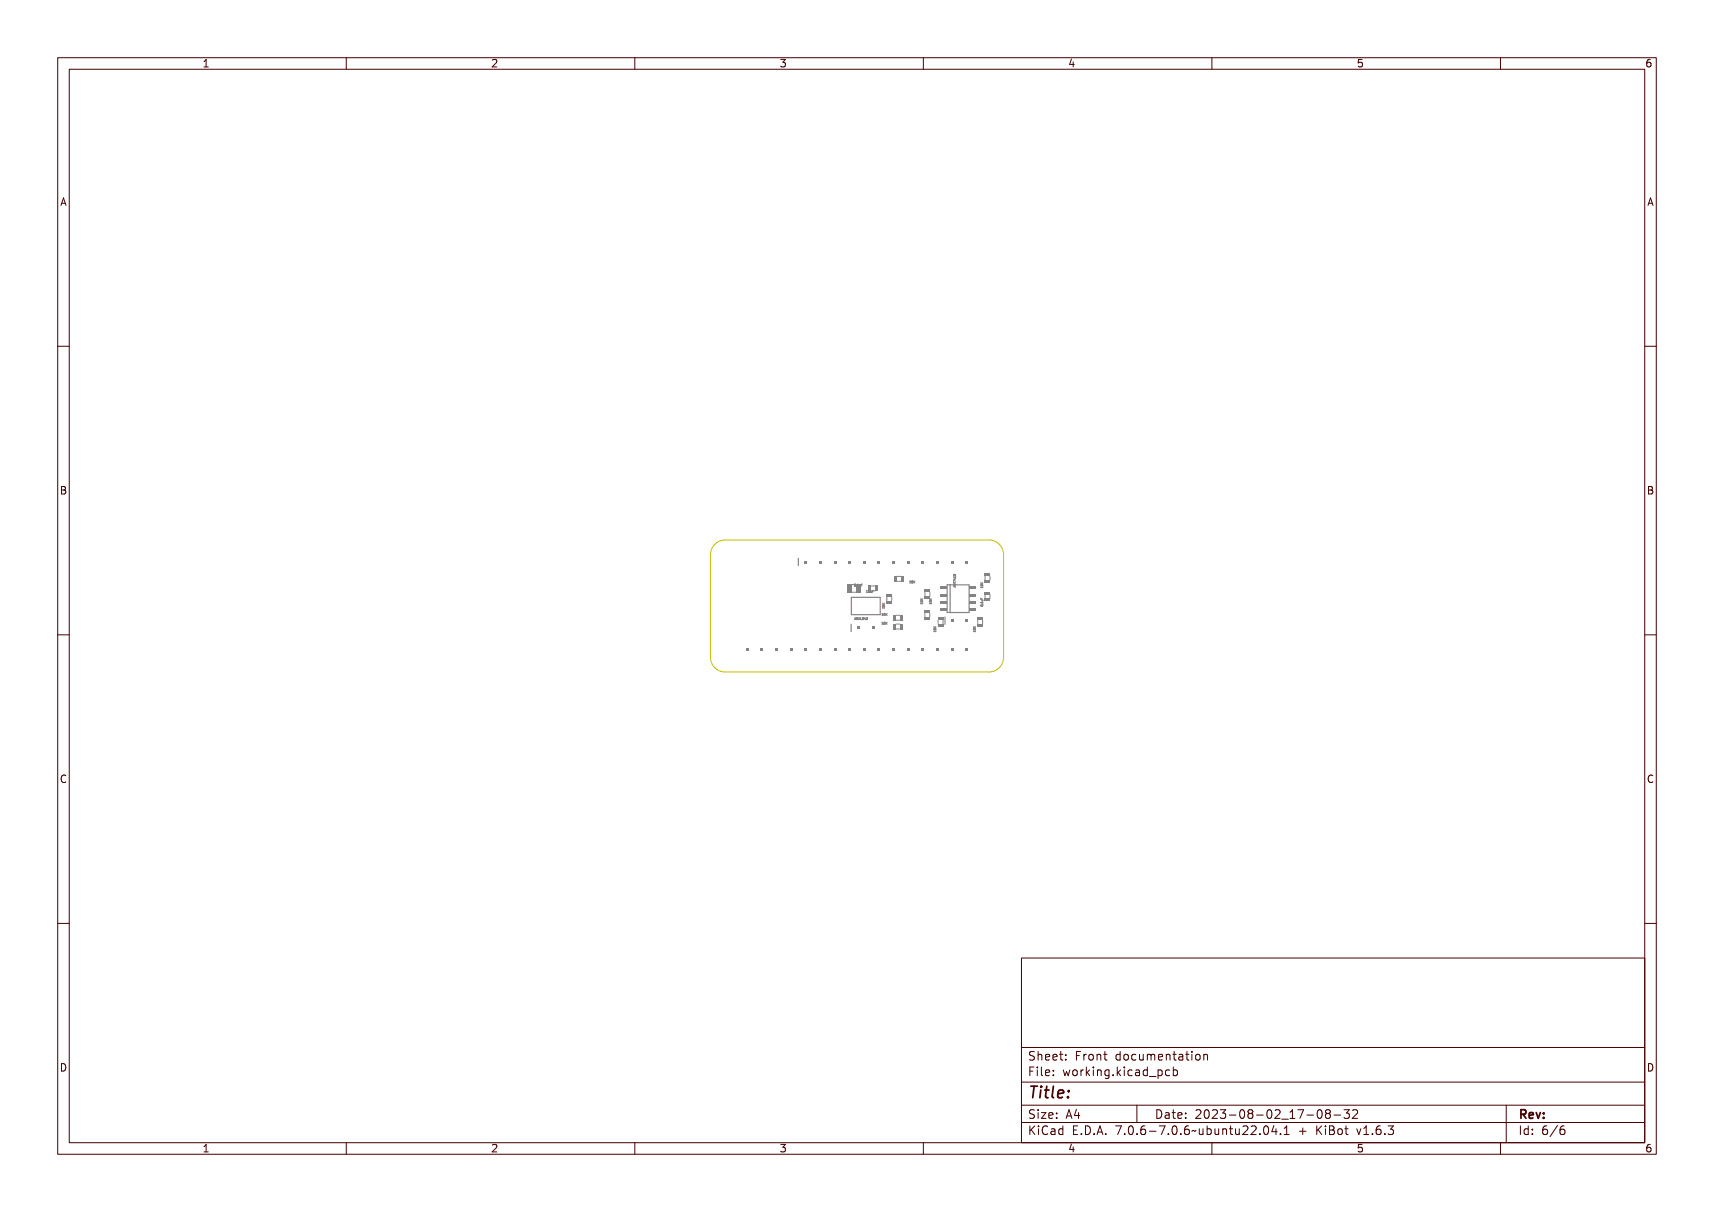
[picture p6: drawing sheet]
<svg xmlns="http://www.w3.org/2000/svg" width="297mm" height="210mm" viewBox="0 0 297 210" stroke-linecap="round" stroke-linejoin="round" font-family="sans-serif">
<defs><g id="words">
<text font-size="2.7" fill="#480000" x="178" y="190.3">Title:</text>
<g font-size="2" fill="#480000">
<text x="178" y="183.7">Sheet: Front documentation</text>
<text x="178" y="186.5">File: working.kicad_pcb</text>
<text x="178" y="193.9">Size: A4</text>
<text x="178" y="196.6">KiCad E.D.A. 7.0.6-7.0.6~ubuntu22.04.1 + KiBot v1.6.3</text>
<text x="200" y="193.9">Date: 2023-08-02_17-08-32</text>
<text x="263" y="196.6">Id: 6/6</text>
<text x="263" y="193.9">Rev:</text>
</g>
<g font-size="1.7" fill="#480000">
<text x="35" y="11.7">1</text>
<text x="85" y="11.7">2</text>
<text x="135" y="11.7">3</text>
<text x="185" y="11.7">4</text>
<text x="235" y="11.7">5</text>
<text x="285" y="11.7">6</text>
<text x="10.5" y="35.7">A</text>
<text x="285.5" y="35.7">A</text>
<text x="10.5" y="85.6">B</text>
<text x="285.5" y="85.6">B</text>
<text x="10.5" y="135.7">C</text>
<text x="285.5" y="135.7">C</text>
<text x="10.5" y="185.6">D</text>
<text x="285.5" y="185.6">D</text>
<text x="35" y="199.7">1</text>
<text x="85" y="199.7">2</text>
<text x="135" y="199.7">3</text>
<text x="185" y="199.7">4</text>
<text x="235" y="199.7">5</text>
<text x="285" y="199.7">6</text>
</g>
<g font-size=".5" fill="#848484">
<text x="148.1" y="101.6">0.1uF</text>
<text x="157.5" y="101.1">10K</text>
<text x="165.6" y="101.8" transform="rotate(-90 165.6 101.8)">ADT7410</text>
<text x="170.3" y="102" transform="rotate(-90 170.3 102)">10K</text>
<text x="148" y="107.4">ADXL343</text>
<text x="150" y="102.7">10uF</text>
<text x="153" y="106.6">10K</text>
<text x="153.3" y="105.5" transform="rotate(-90 153.3 105.5)">10K</text>
<text x="159.9" y="104.8" transform="rotate(-90 159.9 104.8)">10K</text>
<text x="161.5" y="104.8" transform="rotate(-90 161.5 104.8)">10K</text>
<text x="170.3" y="105.1" transform="rotate(-90 170.3 105.1)">0.1uF</text>
<text x="153" y="108.2">10K</text>
<text x="162.2" y="109.6" transform="rotate(-90 162.2 109.6)">10K</text>
<text x="169.1" y="109.6" transform="rotate(-90 169.1 109.6)">10K</text>
</g>
</g></defs>
<g fill="none" stroke="#848484" stroke-width=".17">
<path d="M165.3 99.7l.1-.2 .2 .1v.1M165.3 99.9h.3zM148.1 107.1l.2 .3-.1-.1-.2 .1zM148.1 107.1l.1 .2h-.1zM148.2 101.2l.1 .1-.1 .2zM148.3 107.1a.18 .18 0 0 1 .2 .1 .18 .18 0 0 1-.2 .2zM148.4 107.1l.1 .1-.1 .2zM148.5 101.5v.1zM148.6 107.1l.1 .1 .2-.1-.1 .1 .1 .2-.2-.1-.1 .1 .1-.2zM148.7 101.2h.1l.1 .4h-.2zM148.9 107.1l.1 .3h.1h-.2zM149 101.3l.1 .2 .1-.2v.3l-.2-.1z"/>
<path d="M149.2 107.1h.2l-.1 .3h-.1l.2-.1-.1-.1 .1-.1zM149.3 101.2h.2h-.2l.2 .1-.2 .1v.2zM149.6 107.1l.1 .3-.2-.1zM149.6 107.1v.2h-.1zM149.8 107.1h.2l-.1 .3h-.1l.2-.1-.2-.1 .1-.1zM150.1 102.4h.1l.1 .3h-.2zM150.1 107h.2l-.1 .1 .1 .2-.2 .1M150.4 102.4l.1 .1v.2zM150.7 102.5l.1 .2 .1-.2v.2h-.2zM151 102.4h.2h-.2l.2 .1h-.2v.2zM151.2 102.3h.1M152.8 106.7h.2"/>
<path d="M152.8 108.2h.2M152.9 106.4h-.1M152.9 107.9h-.1M153 105.3h.3v.1l-.3 .1zM153 104.6l.1 .2 .2-.2-.2 .2 .2 .1h-.3l.1-.1zM153 105l.3 .1zM153 106.3h.1l.1 .3h-.2zM153 107.8h.1l.1 .4h-.2zM153.4 106.3l.1 .1-.1 .2zM153.4 107.9h.1l-.1 .2zM153.6 106.3v.1l.2-.1-.1 .1 .1 .2-.1-.1-.1 .1zM153.6 107.8v.2l.2-.2-.1 .2 .1 .2-.1-.2-.1 .2z"/>
<path d="M157.6 100.7h.1l.1 .4h-.2zM157.9 100.8h.1v.2zM158.1 100.7l.1 .2 .2-.2-.1 .2 .1 .2-.2-.2-.1 .2zM159.6 104.6l.3-.1v.2h-.3zM159.6 103.9l.1 .1 .2-.1-.1 .2h.1h-.3h.1zM159.6 104.3h.3zM161.1 104.6l.4-.1v.2h-.4zM161.1 103.9l.1 .1 .3-.1-.2 .2h.2h-.4h.2zM161.1 104.3h.3zM161.9 109.4l.3-.1v.2h-.3zM161.9 108.7l.1 .1 .2-.1-.2 .2 .2 .1h-.3l.1-.1zM161.9 109.1h.3z"/>
<path d="M165.3 101.7l.3-.2v.1v.2zM165.3 101l.3 .1h-.3v.1zM165.3 100.7l.3 .2-.3-.2v.2zM165.3 100.4l.3 .1-.1 .1zM165.3 100.2l.3-.1v.2h-.3zM165.3 101.7l.2-.1v.1zM165.3 101.3h.3v.2h-.3zM165.3 100.5h.2v.1zM165.4 101.3l.2 .2h-.3zM168.7 109.4l.4-.1v.2h-.4zM168.7 108.7l.2 .1 .2-.1-.2 .2 .2 .1h-.4l.2-.1zM168.8 109.1h.2z"/>
<path d="M170 101.8l.3-.1v.2h-.3zM170 101.1l.1 .1 .2-.1-.1 .2h.1h-.3h.1zM170 104.4l.3-.1v.2h-.3zM170 103.7v.2l.2-.2v.2h.1h-.3zM170 101.5h.3zM170 105h.3zM170.1 104h.2v.2h-.2l.2-.1zM170.3 104.7h.1"/>
<circle cx="165.5" cy="100" r=".17"/>
<circle cx="165.5" cy="99.9" r=".03"/>
<circle cx="148.2" cy="101.4" r=".17"/>
<circle cx="148.2" cy="101.4" r=".03"/>
<circle cx="150.4" cy="102.5" r=".17"/>
<circle cx="150.5" cy="102.5" r=".03"/>
<circle cx="153.1" cy="105.1" r=".17"/>
<circle cx="153.1" cy="105.1" r=".03"/>
<circle cx="153.4" cy="106.4" r=".17"/>
<circle cx="153.4" cy="108" r=".17"/>
<circle cx="153.4" cy="108" r=".03"/>
<circle cx="153.4" cy="106.5" r=".03"/>
<circle cx="157.9" cy="100.9" r=".17"/>
<circle cx="158" cy="100.9" r=".03"/>
<circle cx="159.7" cy="104.3" r=".17"/>
<circle cx="159.8" cy="104.3" r=".03"/>
<circle cx="161.3" cy="104.3" r=".17"/>
<circle cx="161.3" cy="104.3" r=".03"/>
<circle cx="162" cy="109.2" r=".17"/>
<circle cx="162" cy="109.1" r=".03"/>
<circle cx="168.9" cy="109.2" r=".17"/>
<circle cx="168.9" cy="109.1" r=".03"/>
<circle cx="170.2" cy="101.5" r=".17"/>
<circle cx="170.2" cy="105" r=".17"/>
<circle cx="170.2" cy="101.5" r=".03"/>
<circle cx="170.2" cy="105" r=".03"/>
</g>
<path d="M163.7 106.9v1.3" fill="none" stroke="#848484" stroke-width=".2"/>
<g fill="#848484">
<path d="M164.8 107.3h.5v.5h-.5z" fill-rule="evenodd"/>
<path d="M167.3 107.3h.5v.5h-.5z" fill-rule="evenodd"/>
</g>
<path d="M147.5 108.2v1.2" fill="none" stroke="#848484" stroke-width=".2"/>
<g fill="#848484">
<path d="M148.5 108.6h.5v.5h-.5z" fill-rule="evenodd"/>
<path d="M151 108.6h.5v.5h-.5z" fill-rule="evenodd"/>
</g>
<path d="M153.7 103.4v.7M154.5 103.4v.7" fill="none" stroke="#848484" stroke-width=".17"/>
<g fill="#848484">
<path d="M153.6 102.9h1v.5h-1z" fill-rule="evenodd"/>
<path d="M153.6 104.1h1v.5h-1z" fill-rule="evenodd"/>
</g>
<path d="M155.4 99.9h.7M155.4 100.7h.7" fill="none" stroke="#848484" stroke-width=".17"/>
<g fill="#848484">
<path d="M154.9 99.8h.5v1h-.5z" fill-rule="evenodd"/>
<path d="M156.1 99.8h.5v1h-.5z" fill-rule="evenodd"/>
<path d="M167.3 112.4h.5v.5h-.5z" fill-rule="evenodd"/>
<path d="M164.8 112.4h.5v.5h-.5z" fill-rule="evenodd"/>
<path d="M162.2 112.4h.5v.5h-.5z" fill-rule="evenodd"/>
<path d="M159.7 112.4h.5v.5h-.5z" fill-rule="evenodd"/>
<path d="M157.1 112.4h.5v.5h-.5z" fill-rule="evenodd"/>
<path d="M154.6 112.4h.5v.5h-.5z" fill-rule="evenodd"/>
<path d="M152.1 112.4h.5v.5h-.5z" fill-rule="evenodd"/>
<path d="M149.5 112.4h.5v.5h-.5z" fill-rule="evenodd"/>
<path d="M147 112.4h.5v.5h-.5z" fill-rule="evenodd"/>
<path d="M144.4 112.4h.5v.5h-.5z" fill-rule="evenodd"/>
<path d="M141.9 112.4h.5v.5h-.5z" fill-rule="evenodd"/>
<path d="M139.4 112.4h.5v.5h-.5z" fill-rule="evenodd"/>
<path d="M136.8 112.4h.5v.5h-.5z" fill-rule="evenodd"/>
<path d="M134.3 112.4h.5v.5h-.5z" fill-rule="evenodd"/>
<path d="M131.7 112.4h.5v.5h-.5z" fill-rule="evenodd"/>
<path d="M129.2 112.4h.5v.5h-.5z" fill-rule="evenodd"/>
</g>
<path d="M150.9 102.4h.8M150.9 101.5h.8" fill="none" stroke="#848484" stroke-width=".17"/>
<g fill="#848484">
<path d="M151.6 101.5h.5v.9h-.5z" fill-rule="evenodd"/>
<path d="M150.5 101.5h.5v.9h-.5z" fill-rule="evenodd"/>
</g>
<path d="M160.3 106.2v.7M161.1 106.2v.7" fill="none" stroke="#848484" stroke-width=".17"/>
<g fill="#848484">
<path d="M160.2 106.9h1v.5h-1z" fill-rule="evenodd"/>
<path d="M160.2 105.7h1v.5h-1z" fill-rule="evenodd"/>
</g>
<path d="M160.3 102.6v.7M161.1 102.6v.7" fill="none" stroke="#848484" stroke-width=".17"/>
<g fill="#848484">
<path d="M160.2 102.1h1v.5h-1z" fill-rule="evenodd"/>
<path d="M160.2 103.3h1v.5h-1z" fill-rule="evenodd"/>
</g>
<path d="M169.4 107.4v.8M170.3 107.4v.8" fill="none" stroke="#848484" stroke-width=".17"/>
<g fill="#848484">
<path d="M169.4 107h.9v.5h-.9z" fill-rule="evenodd"/>
<path d="M169.4 108.1h.9v.5h-.9z" fill-rule="evenodd"/>
</g>
<path d="M164.1 101.3h3.8v4.8h-3.8zM164.6 101.3v4.8" fill="none" stroke="#848484" stroke-width=".2"/>
<g fill="#848484">
<path d="M168 101.6h1.1v.5h-1.1z" fill-rule="evenodd"/>
<path d="M162.9 101.6h1.1v.5h-1.1z" fill-rule="evenodd"/>
<path d="M168 102.9h1.1v.4h-1.1z" fill-rule="evenodd"/>
<path d="M162.9 102.9h1.1v.4h-1.1z" fill-rule="evenodd"/>
<path d="M168 104.1h1.1v.5h-1.1z" fill-rule="evenodd"/>
<path d="M162.9 104.1h1.1v.5h-1.1z" fill-rule="evenodd"/>
<path d="M168 105.4h1.1v.5h-1.1z" fill-rule="evenodd"/>
<path d="M162.9 105.4h1.1v.5h-1.1z" fill-rule="evenodd"/>
</g>
<path d="M155.3 107.5h.7M155.3 106.6h.7" fill="none" stroke="#848484" stroke-width=".17"/>
<g fill="#848484">
<path d="M156 106.6h.5v.9h-.5z" fill-rule="evenodd"/>
<path d="M154.8 106.6h.5v.9h-.5z" fill-rule="evenodd"/>
</g>
<path d="M170.7 99.8v.7M171.5 99.8v.7" fill="none" stroke="#848484" stroke-width=".17"/>
<g fill="#848484">
<path d="M170.6 99.3h1v.5h-1z" fill-rule="evenodd"/>
<path d="M170.6 100.5h1v.5h-1z" fill-rule="evenodd"/>
</g>
<path d="M155.3 109h.7M155.3 108.1h.7" fill="none" stroke="#848484" stroke-width=".17"/>
<g fill="#848484">
<path d="M156 108.1h.5v.9h-.5z" fill-rule="evenodd"/>
<path d="M154.8 108.1h.5v.9h-.5z" fill-rule="evenodd"/>
</g>
<path d="M147.6 101.3h.8M147.6 102.6h.8" fill="none" stroke="#848484" stroke-width=".17"/>
<g fill="#848484">
<path d="M146.9 101.2h.8v1.5h-.8z" fill-rule="evenodd"/>
<path d="M148.3 101.2h.8v1.5h-.8z" fill-rule="evenodd"/>
</g>
<path d="M162.6 107.4v.8M163.4 107.4v.8" fill="none" stroke="#848484" stroke-width=".17"/>
<g fill="#848484">
<path d="M162.5 107h1v.5h-1z" fill-rule="evenodd"/>
<path d="M162.5 108.1h1v.5h-1z" fill-rule="evenodd"/>
</g>
<path d="M170.7 103v.7M171.5 103v.7" fill="none" stroke="#848484" stroke-width=".17"/>
<g fill="#848484">
<path d="M170.6 102.5h1v.5h-1z" fill-rule="evenodd"/>
<path d="M170.6 103.7h1v.5h-1z" fill-rule="evenodd"/>
</g>
<path d="M138.3 96.7v1.3" fill="none" stroke="#848484" stroke-width=".2"/>
<g fill="#848484">
<path d="M139.4 97.1h.5v.5h-.5z" fill-rule="evenodd"/>
<path d="M141.9 97.1h.5v.5h-.5z" fill-rule="evenodd"/>
<path d="M144.4 97.1h.5v.5h-.5z" fill-rule="evenodd"/>
<path d="M147 97.1h.5v.5h-.5z" fill-rule="evenodd"/>
<path d="M149.5 97.1h.5v.5h-.5z" fill-rule="evenodd"/>
<path d="M152.1 97.1h.5v.5h-.5z" fill-rule="evenodd"/>
<path d="M154.6 97.1h.5v.5h-.5z" fill-rule="evenodd"/>
<path d="M157.1 97.1h.5v.5h-.5z" fill-rule="evenodd"/>
<path d="M159.7 97.1h.5v.5h-.5z" fill-rule="evenodd"/>
<path d="M162.2 97.1h.5v.5h-.5z" fill-rule="evenodd"/>
<path d="M164.8 97.1h.5v.5h-.5z" fill-rule="evenodd"/>
<path d="M167.3 97.1h.5v.5h-.5z" fill-rule="evenodd"/>
</g>
<path d="M147.5 103.5h5v3h-5z" fill="none" stroke="#848484" stroke-width=".2"/>
<path d="M124.1 94.1l1-.5h.5h45.8a2.54 2.54 0 0 1 2.5 2.5v17.8a2.54 2.54 0 0 1-2.5 2.5h-45.8a2.54 2.54 0 0 1-2.5-2.5v-17.8a2.54 2.54 0 0 1 1-2z" fill="none" stroke="#c2c200" stroke-width=".17"/>
<g fill="none" stroke="#480000" stroke-width=".17">
<path d="M10 10h277v190h-277zM12 12h273v186h-273zM60 10v2M110 10v2M160 10v2M210 10v2M260 10v2M10 60h2M285 60h2M10 110h2M285 110h2M10 160h2"/>
<path d="M285 160h2M177 166h108v32h-108zM60 198v2M110 198v2M160 198v2M177 181.5h108M177 187.5h108M177 191.5h108M177 194.5h108M178.1 195.2h.2v.6l.6-.6h.3l-.6 .6 .6 .8h-.2l-.5-.7-.2 .2v.5h-.2zM178.2 185h.9v.2h-.7v.4h.6v.2h-.6v.7h-.2zM178.3 182.4l.5-.1h.2v.2a.31 .31 0 0 0-.5-.1 .31 .31 0 0 0 0 .5 .5 .5 0 0 1 .6 .6 .5 .5 0 0 1-.8 .2l-.1-.2a.34 .34 0 0 0 .4 .1 .34 .34 0 0 0 .1-.5 .47 .47 0 0 1-.5-.2 .47 .47 0 0 1 .1-.5z"/>
<path d="M178.3 192.5l.5-.1h.2v.2a.31 .31 0 0 0-.5-.1 .31 .31 0 0 0 0 .5 .5 .5 0 0 1 .6 .6 .5 .5 0 0 1-.8 .2l-.1-.2a.34 .34 0 0 0 .4 .1 .34 .34 0 0 0 .1-.5 .47 .47 0 0 1-.5-.2 .47 .47 0 0 1 .1-.5zM179.4 182.2h.2v.6a.35 .35 0 0 1 .4-.1 .35 .35 0 0 1 .2 .4v.6h-.2v-.8h-.4v.8h-.2zM179.5 185.4h.4v.9h.4v.2h-.9v-.2h.3v-.8h-.2zM179.5 192.8h.4v.9h.4v.1h-.9v-.1h.3v-.8h-.2zM179.5 195.6h.4v.9h.4v.1h-.9v-.1h.3v-.8h-.2zM179.7 184.9h.2v.3h-.2zM179.7 192.3h.2v.3h-.2zM179.7 195.1h.2v.3h-.2zM180.6 184.9h.4v1.3l.4 .1v.2l-.5-.2v-1.2h-.3zM180.6 192.8h.8v.1l-.6 .8h.6v.1h-.8v-.1l.6-.8h-.6zM180.7 182.8a.49 .49 0 0 1 .6-.1 .49 .49 0 0 1 .2 .5h-.8a.42 .42 0 0 0 .3 .4 .42 .42 0 0 0 .4-.1v.2a.6 .6 0 0 1-.8-.1 .6 .6 0 0 1 .1-.8zM180.7 195.4l.5-.2h.3v.2a.43 .43 0 0 0-.6 0 .43 .43 0 0 0-.2 .5 .43 .43 0 0 0 .2 .5 .43 .43 0 0 0 .6 0v.2a.66 .66 0 0 1-.8-.1 .66 .66 0 0 1-.1-.8z"/>
<path d="M180.8 182.9l.4-.1 .1 .3h-.6zM181.8 195.6h.2a.45 .45 0 0 1 .5 0 .45 .45 0 0 1 .1 .4v.6h-.1v-.1a.38 .38 0 0 1-.5 .2 .38 .38 0 0 1-.2-.5 .38 .38 0 0 1 .4-.2h.3a.35 .35 0 0 0-.3-.4 .35 .35 0 0 0-.4 .2zM181.9 182.8a.49 .49 0 0 1 .6-.1 .49 .49 0 0 1 .2 .5h-.8a.42 .42 0 0 0 .3 .4 .42 .42 0 0 0 .5-.1v.2a.6 .6 0 0 1-.9-.1 .6 .6 0 0 1 .1-.8zM181.9 185.5a.49 .49 0 0 1 .6-.1 .49 .49 0 0 1 .2 .5h-.8a.42 .42 0 0 0 .3 .4 .42 .42 0 0 0 .5-.1v.2a.6 .6 0 0 1-.9-.1 .6 .6 0 0 1 .1-.8zM181.9 192.9a.49 .49 0 0 1 .6-.1 .49 .49 0 0 1 .2 .5h-.8a.42 .42 0 0 0 .3 .4 .42 .42 0 0 0 .5-.1v.2a.6 .6 0 0 1-.9-.1 .6 .6 0 0 1 .1-.8zM182 196.2l.5-.1a.31 .31 0 0 1-.2 .4 .31 .31 0 0 1-.4-.1zM182 182.9l.4-.1 .1 .3h-.6zM182 185.6l.4-.1 .1 .3h-.6zM182 193l.4-.1 .1 .3h-.6zM183 195.7l.4-.2 .2 .2v-.6h.2v1.5h-.2v-.1a.42 .42 0 0 1-.5 .1 .42 .42 0 0 1-.2-.5zM183.2 195.8l.1-.1a.4 .4 0 0 1 .3 .4 .4 .4 0 0 1-.3 .4l-.2-.2zM183.2 182.3h.2v.4h.4v.1h-.4l.1 .8h.3v.1h-.2a.3 .3 0 0 1-.4-.3v-.6h-.3v-.1h.3z"/>
<path d="M183.3 185.4h.2v.3h-.2zM183.3 186.2h.2v.3h-.2zM183.3 192.8h.2v.3h-.2zM183.3 193.6h.2v.2h-.2zM184.5 182.7h.2v.3h-.2zM184.5 183.5h.2v.2h-.2zM185.2 185.4h.2l.2 .8 .1-.5h.2l.2 .5 .1-.8h.2l-.2 1.1h-.2l-.2-.7-.2 .7h-.1zM185.4 195.2h.9v.2h-.7v.4h.6v.2h-.6v.5h.7v.1h-.9zM185.7 192.4h.2l.5 1.4h-.2l-.1-.3h-.5l-.1 .3h-.2zM185.8 192.6l.2 .7h-.4zM186.6 182.3h.9v.2h-.7v.4h.6v.2h-.6v.6h-.2zM186.7 185.5a.52 .52 0 0 1 .8 .4 .52 .52 0 0 1-.8 .4l-.1-.4z"/>
<path d="M186.8 185.6l.1-.1a.39 .39 0 0 1 .4 .4 .39 .39 0 0 1-.4 .4l-.1-.2zM186.9 196.4h.2v.2h-.2zM187.1 192.4h.2v.9h.2v.2h-.2v.3h-.2v-.3h-.6v-.2zM187.1 192.6v.7h-.4zM187.8 195.2a.76 .76 0 0 1 .9 .7 .76 .76 0 0 1-.9 .7zM188 195.4a.57 .57 0 0 1 .5 .5 .57 .57 0 0 1-.5 .6zM188 182.7h.2v.2a.3 .3 0 0 1 .3-.3 .3 .3 0 0 1 .3 .3 .37 .37 0 0 0-.5-.1 .37 .37 0 0 0-.1 .4v.5h-.2zM188 185.4h.2v.2a.3 .3 0 0 1 .3-.3 .3 .3 0 0 1 .3 .3 .37 .37 0 0 0-.5-.1 .37 .37 0 0 0-.1 .4v.6h-.2zM189.1 184.9h.1v.9l.5-.4h.2l-.4 .4 .5 .7h-.2l-.4-.6-.2 .1v.5h-.1zM189.1 182.8a.52 .52 0 0 1 .8 .4 .52 .52 0 0 1-.8 .4l-.1-.4zM189.2 182.9l.1-.1a.39 .39 0 0 1 .4 .4 .39 .39 0 0 1-.4 .4l-.1-.2zM189.3 196.4h.3v.2h-.3z"/>
<path d="M190.2 182.7h.2v.1a.35 .35 0 0 1 .4-.1 .35 .35 0 0 1 .3 .4v.6h-.2l-.1-.8h-.3l-.1 .8h-.2zM190.3 185.4h.4v.9h.4v.2h-.9v-.2h.4v-.8h-.3zM190.5 195.2h.3l.4 1.4h-.2l-.1-.3h-.5l-.1 .3h-.2zM190.6 184.9h.1v.3h-.1zM190.6 195.4l.2 .7h-.4zM191.4 185.4h.2v.1a.35 .35 0 0 1 .4-.1 .35 .35 0 0 1 .3 .4v.7h-.2l-.1-.9h-.3l-.1 .9h-.2zM191.7 182.3h.1v.4h.4v.1h-.4l.1 .8h.3v.1h-.2a.3 .3 0 0 1-.3-.3v-.6h-.3v-.1h.3zM191.7 196.4h.3v.2h-.3zM192.7 185.5l.3-.2 .3 .2v-.1h.2v1a.53 .53 0 0 1-.8 .4v-.2a.36 .36 0 0 0 .4 .1 .36 .36 0 0 0 .2-.4l-.1 .1a.53 .53 0 0 1-.7-.3 .53 .53 0 0 1 .2-.6zM192.8 185.6l.1-.1a.39 .39 0 0 1 .4 .4 .39 .39 0 0 1-.4 .4l-.1-.2zM193.8 195.2h.9l-.5 1.4h-.2l.5-1.2h-.7zM193.9 182.8l.3-.2 .3 .2v-.6h.2v1.5h-.2v-.1a.42 .42 0 0 1-.6 .1 .42 .42 0 0 1-.1-.5z"/>
<path d="M194.1 182.8a.4 .4 0 0 1 .4 .4 .4 .4 0 0 1-.4 .4l-.2-.4zM194.1 186.2h.3v.3h-.3zM195.1 184.9h.2v.9l.4-.4h.3l-.5 .4 .5 .7h-.2l-.4-.6-.1 .1v.5h-.2zM195.1 182.8a.52 .52 0 0 1 .8 .4 .52 .52 0 0 1-.8 .4l-.1-.4zM195.2 182.9l.1-.1a.39 .39 0 0 1 .4 .4 .39 .39 0 0 1-.4 .4l-.1-.2zM195.3 196.4h.3v.2h-.3zM196.3 185.4h.5v.9h.3v.2h-.9v-.2h.4v-.8h-.3zM196.3 195.4a.5 .5 0 0 1 .7-.1 .5 .5 0 0 1 .1 .6 .52 .52 0 0 1-.4 .8 .52 .52 0 0 1-.5-.8zM196.4 182.8a.39 .39 0 0 1 .4-.2 .39 .39 0 0 1 .3 .3 .4 .4 0 0 0-.6 0 .4 .4 0 0 0 0 .6 .4 .4 0 0 0 .6 0 .41 .41 0 0 1-.4 .3 .41 .41 0 0 1-.4-.3v-.5zM196.5 195.4a.57 .57 0 0 1 .4 .9l-.3 .2a.86 .86 0 0 1-.1-1.1zM196.6 184.9h.2v.3h-.2zM197 191.5v3"/>
<path d="M197.4 182.7h.2v.8l.2 .1 .3-.2v-.7h.2v1h-.2v-.1a.35 .35 0 0 1-.4 .2 .35 .35 0 0 1-.3-.5zM197.6 185.5a.39 .39 0 0 1 .4-.2 .39 .39 0 0 1 .3 .3 .4 .4 0 0 0-.6 0 .4 .4 0 0 0 0 .6 .4 .4 0 0 0 .6 0 .41 .41 0 0 1-.4 .3 .41 .41 0 0 1-.4-.3v-.5zM197.7 196.4h.3v.2h-.3zM198.6 182.7h.1l.2-.1a.22 .22 0 0 0 .2 .2 .22 .22 0 0 0 .2-.2l.2 .3 .1 .8h-.2v-.8l-.1-.1-.2 .1v.8h-.1v-.8l-.2-.1-.1 .1v.8h-.1zM198.7 185.4h.1a.45 .45 0 0 1 .5 0 .45 .45 0 0 1 .2 .4v.7h-.2v-.2a.38 .38 0 0 1-.5 .2 .38 .38 0 0 1-.2-.5 .38 .38 0 0 1 .5-.2h.2a.35 .35 0 0 0-.3-.4 .35 .35 0 0 0-.3 .2zM198.7 195.4l.5-.2h.2v.2a.43 .43 0 0 0-.5 0 .43 .43 0 0 0-.1 .5 .48 .48 0 0 1 .7 0 .48 .48 0 0 1-.1 .7 .48 .48 0 0 1-.7-.1l-.1-.6zM198.8 186l.5-.1a.31 .31 0 0 1-.1 .4 .31 .31 0 0 1-.4-.1zM198.9 195.9a.29 .29 0 0 1 .4 .1 .29 .29 0 0 1-.1 .4 .29 .29 0 0 1-.4-.1zM199.9 185.5l.3-.2 .3 .2v-.6h.2v1.6h-.2v-.2a.42 .42 0 0 1-.5 .1 .42 .42 0 0 1-.2-.5zM199.9 182.8a.49 .49 0 0 1 .6-.1 .49 .49 0 0 1 .2 .5h-.7a.42 .42 0 0 0 .2 .4 .42 .42 0 0 0 .5-.1v.2a.6 .6 0 0 1-.8-.1 .6 .6 0 0 1 0-.8zM200 196h.5v.2h-.5zM200 185.6l.1-.1a.39 .39 0 0 1 .4 .4 .39 .39 0 0 1-.4 .4l-.1-.2z"/>
<path d="M200.1 182.9l.3-.1 .2 .3h-.6zM200.1 192.4a.76 .76 0 0 1 1 .7 .76 .76 0 0 1-1 .7zM200.3 192.6a.57 .57 0 0 1 .6 .5 .57 .57 0 0 1-.6 .6zM200.9 186.8l1.2 .1zM201 195.2h.9l-.5 1.4h-.2l.5-1.2h-.7zM201.1 182.7h.1v.1a.35 .35 0 0 1 .5-.1 .35 .35 0 0 1 .2 .4v.6h-.2v-.8h-.4l-.1 .8h-.1zM201.4 192.8h.2a.45 .45 0 0 1 .5 0 .45 .45 0 0 1 .1 .4v.6h-.1v-.1a.38 .38 0 0 1-.5 .2 .38 .38 0 0 1-.2-.5 .38 .38 0 0 1 .4-.2h.3a.35 .35 0 0 0-.3-.4 .35 .35 0 0 0-.4 .2zM201.6 193.4l.5-.1a.31 .31 0 0 1-.2 .4 .31 .31 0 0 1-.4-.1zM202.2 185.4h.2v.1a.46 .46 0 0 1 .6 0 .46 .46 0 0 1 .1 .6 .39 .39 0 0 1-.2 .4 .39 .39 0 0 1-.5-.2v.6h-.2zM202.5 182.3h.2v.4h.4v.1h-.4v.8h.4v.1h-.2a.3 .3 0 0 1-.4-.3v-.6h-.3v-.1h.3zM202.5 185.6l.1-.1a.4 .4 0 0 1 .4 .4 .4 .4 0 0 1-.4 .4l-.2-.2zM202.5 196.4h.3v.2h-.3z"/>
<path d="M202.8 192.4h.2v.4h.4v.1h-.4l.1 .8h.3v.1h-.2a.3 .3 0 0 1-.4-.3v-.6h-.3v-.1h.3zM203.5 182.7h.2a.45 .45 0 0 1 .4 0 .45 .45 0 0 1 .2 .4v.6h-.2v-.1a.38 .38 0 0 1-.5 .2 .38 .38 0 0 1-.2-.5 .38 .38 0 0 1 .5-.2h.2a.35 .35 0 0 0-.2-.4 .35 .35 0 0 0-.4 .2zM203.5 195.4a.5 .5 0 0 1 .7-.1 .5 .5 0 0 1 .1 .6 .52 .52 0 0 1-.4 .8 .52 .52 0 0 1-.5-.8zM203.6 185.5a.39 .39 0 0 1 .4-.2 .39 .39 0 0 1 .3 .3 .4 .4 0 0 0-.5 0 .4 .4 0 0 0 0 .6 .4 .4 0 0 0 .5 0 .41 .41 0 0 1-.4 .3 .41 .41 0 0 1-.4-.3v-.5zM203.7 183.3l.4-.1a.31 .31 0 0 1-.1 .4 .31 .31 0 0 1-.4-.1zM203.7 195.4a.57 .57 0 0 1 .4 .9l-.2 .2a.86 .86 0 0 1-.2-1.1zM203.9 192.9a.49 .49 0 0 1 .6-.1 .49 .49 0 0 1 .2 .5h-.8a.42 .42 0 0 0 .3 .4 .42 .42 0 0 0 .5-.1v.2a.6 .6 0 0 1-.9-.1 .6 .6 0 0 1 .1-.8zM204 193l.4-.1 .1 .3h-.6zM204.7 184.9h.1v.6a.45 .45 0 0 1 .7 0 .45 .45 0 0 1 0 .6 .39 .39 0 0 1-.2 .4 .39 .39 0 0 1-.5-.2v.2h-.1zM204.9 182.3h.2v.4h.4v.1h-.4v.8h.4v.1h-.2a.3 .3 0 0 1-.4-.3v-.6h-.3v-.1h.3zM204.9 185.6l.1-.1a.39 .39 0 0 1 .4 .4 .39 .39 0 0 1-.4 .4l-.1-.2zM204.9 196.4h.3v.2h-.3z"/>
<path d="M205.3 192.8h.2v.3h-.2zM205.3 193.6h.2v.2h-.2zM205.9 182.7h.5v.9h.3v.1h-.9v-.1h.4v-.8h-.3zM205.9 195.4l.5-.2h.2v.2a.43 .43 0 0 0-.5 0 .43 .43 0 0 0-.1 .5 .48 .48 0 0 1 .7 0 .48 .48 0 0 1-.1 .7 .48 .48 0 0 1-.7-.1l-.1-.6zM206.1 195.9a.29 .29 0 0 1 .4 .1 .29 .29 0 0 1-.1 .4 .29 .29 0 0 1-.4-.1zM206.2 182.2h.2v.3h-.2zM207 196l.3-.1 .5 .1 .2-.1a.38 .38 0 0 1-.7 .2l-.3 .1zM207.1 182.8a.52 .52 0 0 1 .8 .4 .52 .52 0 0 1-.8 .4l-.1-.4zM207.3 182.9l.1-.1a.39 .39 0 0 1 .4 .4 .39 .39 0 0 1-.4 .4l-.2-.2zM207.4 192.5a.53 .53 0 0 1 .8 .1 .53 .53 0 0 1-.3 .7l-.3 .4h.7v.1h-.9v-.1l.3-.4a.49 .49 0 0 0 .2-.7l-.5 .1zM208.3 182.7h.1v.1a.35 .35 0 0 1 .5-.1 .35 .35 0 0 1 .2 .4v.6h-.2v-.8h-.4l-.1 .8h-.1zM208.3 195.6h.1l.1 .8 .2 .1 .2-.2v-.7h.2v1h-.2v-.1a.35 .35 0 0 1-.4 .2 .35 .35 0 0 1-.2-.5z"/>
<path d="M208.7 192.6a.5 .5 0 0 1 .6-.1 .5 .5 0 0 1 .2 .6 .52 .52 0 0 1-.5 .8 .52 .52 0 0 1-.4-.8zM208.9 192.6a.57 .57 0 0 1 .4 .9l-.3 .2a.86 .86 0 0 1-.1-1.1zM209.5 195.1h.2v.6a.45 .45 0 0 1 .6-.1 .45 .45 0 0 1 .1 .7 .39 .39 0 0 1-.3 .4 .39 .39 0 0 1-.4-.2v.1h-.2zM209.7 195.8l.1-.1a.4 .4 0 0 1 .4 .4 .4 .4 0 0 1-.4 .4l-.1-.2zM209.8 192.5a.53 .53 0 0 1 .8 .1 .53 .53 0 0 1-.3 .7l-.3 .4h.7v.1h-.9v-.1l.3-.4a.49 .49 0 0 0 .2-.7l-.5 .1zM210 198v2M210.7 195.6h.2v.8l.2 .1 .2-.2v-.7h.2v1h-.2v-.1a.35 .35 0 0 1-.4 .2 .35 .35 0 0 1-.2-.5zM211 192.4a.46 .46 0 0 1 .6 0 .46 .46 0 0 1 .1 .6l-.1 .1a.45 .45 0 0 1 .2 .6 .45 .45 0 0 1-.6 .2l-.2-.1v-.2a.35 .35 0 0 0 .5 .1 .35 .35 0 0 0 0-.5h-.3v-.2a.28 .28 0 0 0 .4-.1 .28 .28 0 0 0 0-.3 .28 .28 0 0 0-.4 0h-.2zM211.9 195.6h.2v.1a.35 .35 0 0 1 .4-.1 .35 .35 0 0 1 .2 .4v.6h-.2v-.8h-.4v.8h-.2zM212.4 193.2h.5v.2h-.5zM213.3 195.2h.2v.4h.4v.1h-.4v.8h.4v.1h-.2a.3 .3 0 0 1-.4-.3v-.6h-.3v-.1h.3zM213.5 192.6a.5 .5 0 0 1 .6-.1 .5 .5 0 0 1 .2 .6 .52 .52 0 0 1-.5 .8 .52 .52 0 0 1-.4-.8z"/>
<path d="M213.7 192.6a.57 .57 0 0 1 .4 .9l-.3 .2a.86 .86 0 0 1-.1-1.1zM214.3 195.6h.2v.8l.2 .1 .2-.2v-.7h.2v1h-.2v-.1a.35 .35 0 0 1-.4 .2 .35 .35 0 0 1-.2-.5zM214.7 192.5a.41 .41 0 0 1 .7-.1 .41 .41 0 0 1-.2 .7 .42 .42 0 0 1 .2 .6 .42 .42 0 0 1-.7 0 .42 .42 0 0 1 .2-.6l-.3-.2zM215.5 195.3a.53 .53 0 0 1 .8 .1 .53 .53 0 0 1-.3 .7l-.3 .4h.6v.1h-.9v-.1l.4-.4a.49 .49 0 0 0 .2-.8l-.5 .2zM216 193.2h.5v.2h-.5zM216.7 195.3a.53 .53 0 0 1 .8 .1 .53 .53 0 0 1-.3 .7l-.3 .4h.6v.1h-.9v-.1l.4-.4a.49 .49 0 0 0 .2-.8l-.5 .2zM217.1 192.6a.5 .5 0 0 1 .7-.1 .5 .5 0 0 1 .1 .6 .52 .52 0 0 1-.5 .8 .52 .52 0 0 1-.4-.8zM217.3 192.6a.57 .57 0 0 1 .4 .9l-.3 .2a.86 .86 0 0 1-.1-1.1zM218.2 196.4h.2v.2h-.2zM218.2 192.5a.53 .53 0 0 1 .8 .1 .53 .53 0 0 1-.3 .7l-.3 .4h.7v.1h-.9v-.1l.3-.4a.49 .49 0 0 0 .2-.7l-.5 .1zM219.2 195.4a.5 .5 0 0 1 .6-.1 .5 .5 0 0 1 .2 .6 .52 .52 0 0 1-.5 .8 .52 .52 0 0 1-.5-.8zM219.2 194.2l1.3 .1z"/>
<path d="M219.4 195.4a.57 .57 0 0 1 .3 .9l-.2 .2a.86 .86 0 0 1-.1-1.1zM220.7 192.5l.5-.1v1.3h.3v.1h-.8v-.1h.3v-1.1h-.3zM220.8 195.2h.2v.9h.2v.2h-.2v.3h-.2v-.3h-.6v-.2zM220.8 195.4v.7h-.4zM221.8 196.4h.2v.2h-.2zM221.8 192.4h.9l-.5 1.4h-.2l.5-1.2h-.7zM222.8 195.3l.5-.1v1.3h.3v.1h-.8v-.1h.3v-1.1h-.3zM223.2 193.2h.5v.2h-.5zM224.3 192.6a.5 .5 0 0 1 .7-.1 .5 .5 0 0 1 .1 .6 .52 .52 0 0 1-.4 .8 .52 .52 0 0 1-.5-.8zM224.5 192.6a.57 .57 0 0 1 .4 .9l-.2 .2a.86 .86 0 0 1-.2-1.1zM225.4 195.5h.2v.4h.4v.2h-.4v.4h-.2v-.4h-.4v-.2h.4zM225.5 192.5a.41 .41 0 0 1 .7-.1 .41 .41 0 0 1-.2 .7 .42 .42 0 0 1 .2 .6 .42 .42 0 0 1-.7 0 .42 .42 0 0 1 .2-.6l-.3-.2z"/>
<path d="M226.8 193.2h.5v.2h-.5zM227.5 195.2h.2v.6l.6-.6h.2l-.6 .6 .6 .8h-.2l-.5-.7-.1 .2v.5h-.2zM227.8 192.4a.46 .46 0 0 1 .7 0 .46 .46 0 0 1 0 .6l-.1 .1a.45 .45 0 0 1 .3 .6 .45 .45 0 0 1-.7 .2l-.2-.1v-.2a.35 .35 0 0 0 .5 .1 .35 .35 0 0 0 0-.5h-.2v-.2a.28 .28 0 0 0 .3-.1 .28 .28 0 0 0 0-.3 .28 .28 0 0 0-.4 0h-.2zM228.8 195.6h.4v.9h.4v.1h-.9v-.1h.4v-.8h-.3zM229 192.5a.53 .53 0 0 1 .8 .1 .53 .53 0 0 1-.2 .7l-.4 .4h.7v.1h-.9v-.1l.3-.4a.49 .49 0 0 0 .2-.7l-.5 .1zM229.1 195.1h.1v.3h-.1zM229.9 195.2h.4a.35 .35 0 0 1 .5 .2 .35 .35 0 0 1-.3 .5 .41 .41 0 0 1 .3 .5 .41 .41 0 0 1-.5 .2h-.4zM230.1 196h.2a.27 .27 0 0 1 .3 .2 .27 .27 0 0 1-.3 .3h-.2zM230.1 195.4h.2a.23 .23 0 0 1 .3 .2 .23 .23 0 0 1-.3 .2h-.2zM231.2 193.2h1.1M231.2 195.7a.52 .52 0 0 1 .8 .4 .52 .52 0 0 1-.8 .4l-.1-.4zM231.3 195.8l.1-.1a.39 .39 0 0 1 .4 .4 .39 .39 0 0 1-.4 .4l-.1-.2z"/>
<path d="M232.6 195.2h.1v.4h.4v.1h-.4l.1 .8h.3v.1h-.2a.3 .3 0 0 1-.3-.3v-.6h-.3v-.1h.3zM232.9 192.3h.9l-.5 .6 .4 .1v.6l-.2 .2h-.4l-.2-.2M234.4 192.4l.2-.1h.4l.2 .1v.3v.2l-.9 .9h.9M234.6 195.6h.2l.3 .9 .4-.9h.2l-.4 1h-.3zM236 195.3l.5-.1v1.3h.3v.1h-.8v-.1h.3v-1.1h-.3zM237.4 196.4h.3v.2h-.3zM238.4 195.4l.5-.2h.2v.2a.43 .43 0 0 0-.5 0 .43 .43 0 0 0-.1 .5 .48 .48 0 0 1 .7 0 .48 .48 0 0 1-.1 .7 .48 .48 0 0 1-.7-.1l-.1-.6zM238.6 195.9a.29 .29 0 0 1 .4 .1 .29 .29 0 0 1-.1 .4 .29 .29 0 0 1-.4-.1zM239.8 196.4h.3v.2h-.3zM240.7 195.2a.46 .46 0 0 1 .6 0 .46 .46 0 0 1 .1 .6l-.1 .1a.45 .45 0 0 1 .2 .6 .45 .45 0 0 1-.6 .2l-.2-.1v-.2a.35 .35 0 0 0 .5 .1 .35 .35 0 0 0 0-.5l-.3-.1v-.1a.28 .28 0 0 0 .4-.1 .28 .28 0 0 0 0-.3 .28 .28 0 0 0-.4 0h-.2zM260 198v2M261 191.5v6.5"/>
<path d="M263.2 195.2h.8v.2h-.3v1.1h.3v.1h-.8v-.1h.3v-1.1h-.3zM264.4 195.7l.3-.2 .3 .2v-.6h.2v1.5h-.2v-.1a.42 .42 0 0 1-.5 .1 .42 .42 0 0 1-.2-.5zM264.6 195.8l.1-.1a.4 .4 0 0 1 .3 .4 .4 .4 0 0 1-.3 .4l-.2-.2zM265.9 195.6h.2v.3h-.2zM265.9 196.4h.2v.2h-.2zM268.1 195.4l.5-.2h.2v.2a.43 .43 0 0 0-.5 0 .43 .43 0 0 0-.2 .5 .48 .48 0 0 1 .7 0 .48 .48 0 0 1-.1 .7 .48 .48 0 0 1-.6-.1l-.2-.6zM268.2 195.9a.29 .29 0 0 1 .4 .1 .29 .29 0 0 1 0 .4 .29 .29 0 0 1-.4-.1zM269.9 195.2h.2l-.8 1.6h-.2zM270.5 195.4l.5-.2h.2v.2a.43 .43 0 0 0-.5 0 .43 .43 0 0 0-.2 .5 .48 .48 0 0 1 .7 0 .48 .48 0 0 1 0 .7 .48 .48 0 0 1-.7-.1l-.1-.6zM270.6 195.9a.29 .29 0 0 1 .4 .1 .29 .29 0 0 1 0 .4 .29 .29 0 0 1-.4-.1z"/>
<circle cx="196.7" cy="195.9" r=".13"/>
<circle cx="203.9" cy="195.9" r=".13"/>
<circle cx="209" cy="193.1" r=".13"/>
<circle cx="213.8" cy="193.1" r=".13"/>
<circle cx="215" cy="193.4" r=".29"/>
<circle cx="215" cy="192.8" r=".25"/>
<circle cx="217.4" cy="193.1" r=".13"/>
<circle cx="219.5" cy="195.9" r=".13"/>
<circle cx="224.7" cy="193.1" r=".13"/>
<circle cx="225.9" cy="193.4" r=".29"/>
<circle cx="225.9" cy="192.8" r=".25"/>
</g>
<g fill="none" stroke="#480000" stroke-width=".3">
<path d="M178.1 188.4h1.4v.2h-.6v1.7h-.2v-1.7h-.6zM179.9 188.8h.7v1.3h.4v.2h-1.2v-.2h.5v-1.1h-.4zM180.3 188.3h.3v.3h-.3zM181.8 188.4h.2v.4h.6v.2h-.6v1l.2 .1h.4v.2a.55 .55 0 0 1-.8-.5v-.8h-.4v-.2h.4zM183 188.3h.6l.1 1.6 .1 .2h.4v.2a.54 .54 0 0 1-.8-.5v-1.4h-.4zM184.8 189a.65 .65 0 0 1 .8-.1 .65 .65 0 0 1 .3 .7h-1.1a.56 .56 0 0 0 .4 .5 .56 .56 0 0 0 .6-.1v.2a.81 .81 0 0 1-1.1-.1 .81 .81 0 0 1 .1-1.1zM185 189.1l.3-.1a.37 .37 0 0 1 .3 .4h-.8zM186.7 188.9h.3v.4h-.3zM186.7 189.9h.3v.4h-.3zM263.1 192.4a.73 .73 0 0 1 .9 .2v.3l-.3 .3 .5 .6h-.2l-.3-.4-.2-.2h-.2v.6h-.2zM263.3 192.6h.2a.26 .26 0 0 1 .3 .2 .26 .26 0 0 1-.2 .3h-.3zM264.5 192.9a.49 .49 0 0 1 .6-.1 .49 .49 0 0 1 .2 .5h-.8a.42 .42 0 0 0 .3 .4 .42 .42 0 0 0 .4-.1v.2a.6 .6 0 0 1-.8-.1 .6 .6 0 0 1 .1-.8z"/>
<path d="M264.6 193l.3-.1 .2 .3h-.6zM265.5 192.8h.2l.3 .9 .3-.9h.2l-.4 1h-.2zM267.1 192.8h.2v.3h-.2zM267.1 193.6h.2v.2h-.2z"/>
</g>
<use href="#words"/>
</svg>
